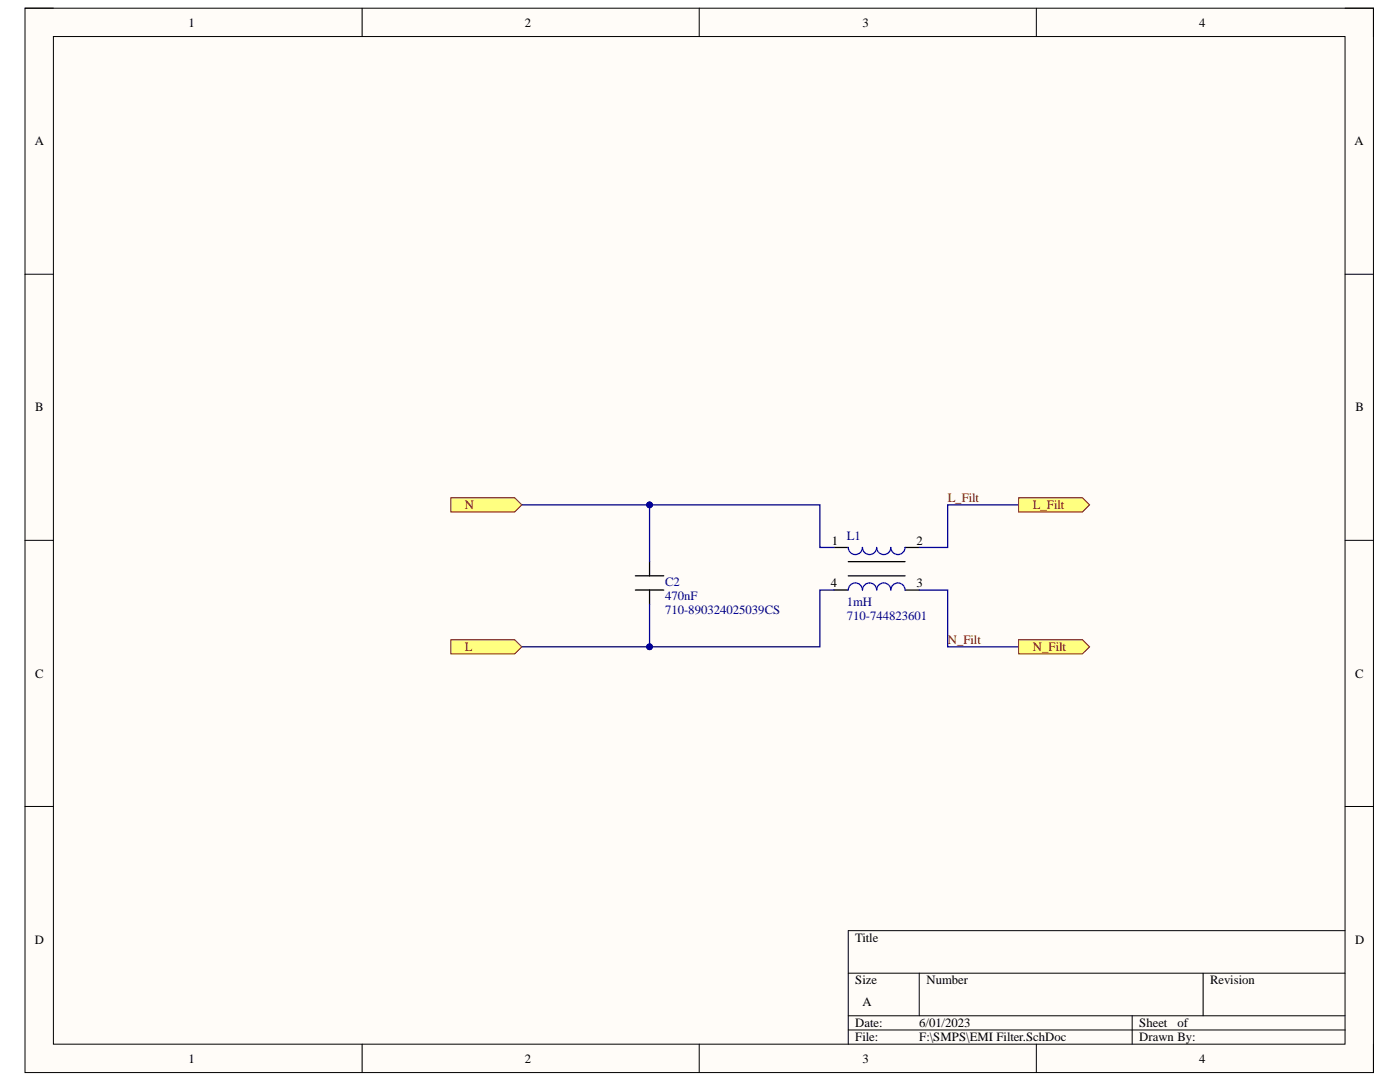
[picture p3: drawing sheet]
<svg xmlns="http://www.w3.org/2000/svg" width="279mm" height="216mm" viewBox="0 0 279 216" stroke-linecap="round" stroke-linejoin="round" font-family="sans-serif">
<defs><g id="words">
<g font-size="2.5">
<text x="37.6" y="5.3">1</text>
<text x="104.7" y="5.3">2</text>
<text x="172.1" y="5.3">3</text>
<text x="239.3" y="5.3">4</text>
<text x="6.9" y="29">A</text>
<text x="270.3" y="29">A</text>
<text x="7" y="82.1">B</text>
<text x="270.5" y="82.1">B</text>
<text x="166" y="108.7">1</text>
<text x="182.9" y="108.7">2</text>
<text x="165.8" y="117.2">4</text>
<text x="182.9" y="117.2">3</text>
<text x="7" y="135.2">C</text>
<text x="270.4" y="135.2">C</text>
<text x="6.9" y="188.3">D</text>
<text x="170.7" y="188">Title</text>
<text x="270.4" y="188.3">D</text>
<text x="170.7" y="196.4">Size</text>
<text x="184.9" y="196.4">Number</text>
<text x="241.5" y="196.4">Revision</text>
<text x="172.1" y="200.7">A</text>
<text x="170.7" y="205">Date:</text>
<text x="170.7" y="207.8">File:</text>
<text x="183.5" y="205">6/01/2023</text>
<text x="183.5" y="207.8">F:\SMPS\EMI Filter.SchDoc</text>
<text x="227.4" y="205">Sheet</text>
<text x="227.4" y="207.8">Drawn By:</text>
<text x="235" y="205">of</text>
<text x="37.6" y="212.1">1</text>
<text x="104.7" y="212.1">2</text>
<text x="172.1" y="212.1">3</text>
<text x="239.3" y="212.1">4</text>
</g>
<g font-size="2.5" fill="#800000">
<text x="92.8" y="101.6">N</text>
<text x="189.1" y="100.2">L_Filt</text>
<text x="206.1" y="101.6">L_Filt</text>
<text x="92.8" y="129.9">L</text>
<text x="189.1" y="128.5">N_Filt</text>
<text x="206.1" y="129.9">N_Filt</text>
</g>
<g font-size="2.5" fill="#000080">
<text x="169" y="107.8">L1</text>
<text x="132.7" y="116.9">C2</text>
<text x="132.7" y="119.7">470nF</text>
<text x="132.7" y="122.5">710-890324025039CS</text>
<text x="169" y="123.7">710-744823601</text>
<text x="169" y="120.8">1mH</text>
</g>
</g></defs>
<path d="M5 1.6h269.1v212.4h-269.1z" fill-rule="evenodd" fill="#fffcf8"/>
<path d="M5 1.6h269.1v212.4h-269.1z" fill="none" stroke="#000" stroke-width=".2"/>
<path d="M10.7 7.3h257.7v201.1h-257.7z" fill-rule="evenodd" fill="#fffcf8"/>
<g fill="none" stroke="#000" stroke-width=".2">
<path d="M5 1.6h5.7M10.7 7.3h257.7v201.1h-257.7zM72.3 1.6v5.7M139.5 1.6v5.7M206.8 1.6v5.7M268.4 1.6h5.7v5.7M5 54.7h5.7M268.4 54.7h5.7M5 107.8h5.7M268.4 107.8h5.7M5 160.9h5.7M268.4 160.9h5.7"/>
<path d="M169.3 194.2h99.1M183.5 194.2v8.5M240.1 194.2v8.5M268.4 185.7h-99.1v22.7M72.3 208.4v5.6M139.5 208.4v5.6M169.3 202.7h99.1M169.3 205.5h99.1M206.8 208.4v5.6M225.9 202.7v5.7M274.1 208.4v5.6"/>
</g>
<path d="M126.8 117.7h5.7M126.8 114.9h5.7M129.6 112.1v2.8M129.6 117.7v2.9M166.5 117.7h2.8M166.5 109.2h2.8M169.3 114.9h11.3M169.3 112.1h11.3M180.6 117.7h2.9M180.6 109.2h2.9" fill="none" stroke="#000" stroke-width=".25"/>
<path d="M169.3 109.2a1.42 1.42 0 0 0 1.4 1.5 1.42 1.42 0 0 0 1.4-1.5 1.42 1.42 0 0 0 1.4 1.5 1.42 1.42 0 0 0 1.5-1.5 1.42 1.42 0 0 0 1.4 1.5 1.42 1.42 0 0 0 1.4-1.5 1.42 1.42 0 0 0 1.4 1.5 1.42 1.42 0 0 0 1.4-1.5M169.3 117.7a1.42 1.42 0 0 1 1.4-1.4 1.42 1.42 0 0 1 1.4 1.4 1.42 1.42 0 0 1 1.4-1.4 1.42 1.42 0 0 1 1.5 1.4 1.42 1.42 0 0 1 1.4-1.4 1.42 1.42 0 0 1 1.4 1.4 1.42 1.42 0 0 1 1.4-1.4 1.42 1.42 0 0 1 1.4 1.4" fill="none" stroke="#00f" stroke-width=".25"/>
<path d="M104.1 100.7h25.5v11.4" fill="none" stroke="#000080" stroke-width=".25"/>
<circle cx="129.6" cy="100.7" r=".57" fill="#000080"/>
<circle cx="129.6" cy="100.7" r=".57" fill="none" stroke="#000080" stroke-width=".2"/>
<path d="M129.6 120.6v8.5h-25.5" fill="none" stroke="#000080" stroke-width=".25"/>
<circle cx="129.6" cy="129.1" r=".57" fill="#000080"/>
<circle cx="129.6" cy="129.1" r=".57" fill="none" stroke="#000080" stroke-width=".2"/>
<path d="M129.6 100.7h34v8.5h2.9" fill="none" stroke="#000080" stroke-width=".25"/>
<circle cx="129.6" cy="100.7" r=".57" fill="#000080"/>
<circle cx="129.6" cy="100.7" r=".57" fill="none" stroke="#000080" stroke-width=".2"/>
<path d="M166.5 117.7h-2.9v11.4h-34" fill="none" stroke="#000080" stroke-width=".25"/>
<circle cx="129.6" cy="129.1" r=".57" fill="#000080"/>
<circle cx="129.6" cy="129.1" r=".57" fill="none" stroke="#000080" stroke-width=".2"/>
<path d="M183.5 117.7h5.6v11.4h14.2M203.3 100.7h-14.2v8.5h-5.6" fill="none" stroke="#000080" stroke-width=".25"/>
<path d="M203.3 99.3h12.7l1.4 1.4-1.4 1.5h-12.7z" fill-rule="evenodd" fill="#ffff80"/>
<path d="M203.3 99.3h12.7l1.4 1.4-1.4 1.5h-12.7z" fill="none" stroke="#800000" stroke-width=".2"/>
<path d="M203.3 127.7h12.7l1.4 1.4-1.4 1.4h-12.7z" fill-rule="evenodd" fill="#ffff80"/>
<path d="M203.3 127.7h12.7l1.4 1.4-1.4 1.4h-12.7z" fill="none" stroke="#800000" stroke-width=".2"/>
<path d="M90 127.6h12.7l1.4 1.5-1.4 1.4h-12.7z" fill-rule="evenodd" fill="#ffff80"/>
<path d="M90 127.6h12.7l1.4 1.5-1.4 1.4h-12.7z" fill="none" stroke="#800000" stroke-width=".2"/>
<path d="M90 99.3h12.7l1.4 1.4-1.4 1.5h-12.7z" fill-rule="evenodd" fill="#ffff80"/>
<path d="M90 99.3h12.7l1.4 1.4-1.4 1.5h-12.7z" fill="none" stroke="#800000" stroke-width=".2"/>
<use href="#words"/>
</svg>
